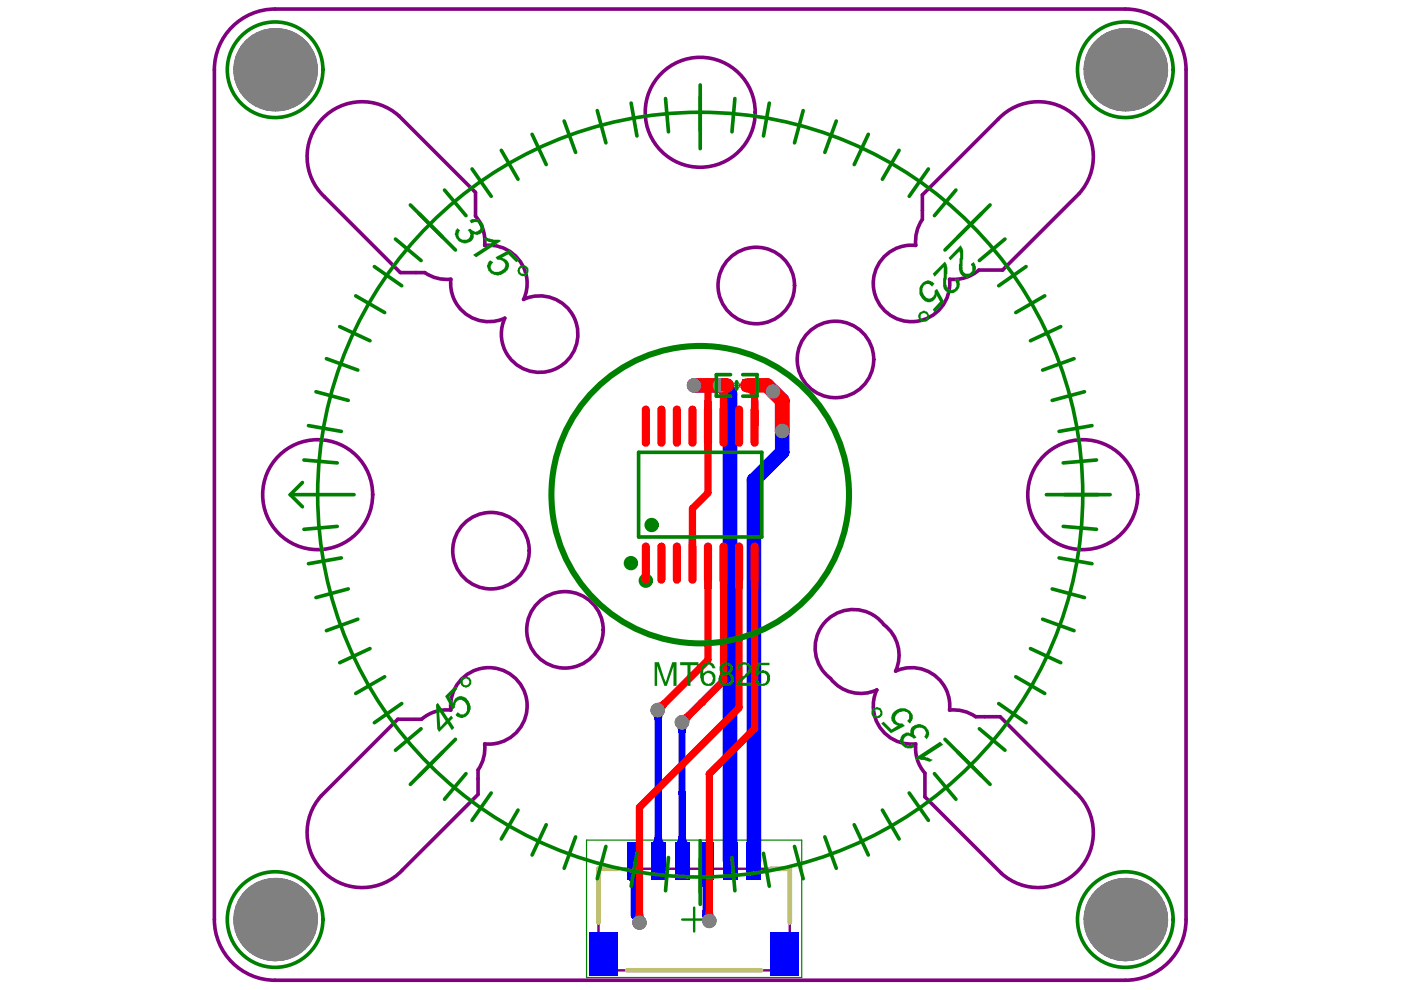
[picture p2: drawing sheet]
<svg xmlns="http://www.w3.org/2000/svg" width="297mm" height="210mm" viewBox="0 0 297 210" stroke-linecap="round" stroke-linejoin="round" font-family="sans-serif">
<path d="M144.6 195h5.1M147.2 192.4v5.1" fill="none" stroke="#008000" stroke-width=".51"/>
<path d="M124.4 178.1h45.6v29.2h-45.6z" fill="none" stroke="#008000" stroke-width=".25"/>
<g fill="none" stroke="#008000" stroke-width=".21">
<path d="M155.2 81.7h2M156.2 80.7v2"/>
<circle cx="156.2" cy="81.7" r=".64"/>
</g>
<circle cx="136.9" cy="123.1" r=".76" fill="none" stroke="#008000" stroke-width="1.5"/>
<path d="M126.9 184.2h40.5v21.5h-40.5z" fill="none" stroke="#800080" stroke-width=".51"/>
<g fill="none" stroke="#008000" stroke-width=".77">
<circle cx="58.3" cy="14.8" r="10.1"/>
<circle cx="238.6" cy="14.8" r="10.1"/>
<circle cx="58.3" cy="195" r="10.1"/>
<circle cx="238.6" cy="195" r="10.1"/>
</g>
<g fill="none" stroke="#800080" stroke-width=".77">
<path d="M48.8 6.2a12.8 12.8 0 0 1 9.5-4.3h180.3a12.9 12.9 0 0 1 12.9 12.9v180.2a12.9 12.9 0 0 1-12.9 12.8h-180.3a12.9 12.9 0 0 1-12.8-12.8v-180.2a12.8 12.8 0 0 1 3.3-8.6zM195.6 41.3l16-16a11.7 11.7 0 0 1 16.4-.7 11.7 11.7 0 0 1 .8 16.4l-16.2 16.3h-5.1a8.1 8.1 0 0 1-6.2 1.9 8.1 8.1 0 0 1-7.7 9 8.1 8.1 0 0 1-8.4-8.4 8.1 8.1 0 0 1 9-7.8 8.1 8.1 0 0 1 1.4-5.5zM111 63.5a8.1 8.1 0 0 0-8.2-11.5 8.1 8.1 0 0 0-2-6.2v-5l-16.2-16.2a11.7 11.7 0 0 0-16.4 .7 11.7 11.7 0 0 0 .6 16.4l16.1 16.1h5.2a8.2 8.2 0 0 0 5.5 1.4 8.1 8.1 0 0 0 11.4 8.3 8.1 8.1 0 0 0 6.3 11.4 8.1 8.1 0 0 0 9.1-9.2 8.1 8.1 0 0 0-11.4-6.2M95.6 150.5a8.1 8.1 0 0 1 7.8-8.9 8.1 8.1 0 0 1 8.4 8.4 8.1 8.1 0 0 1-9 7.7 8.1 8.1 0 0 1-1.4 5.5v5.2l-16.1 16.1a11.7 11.7 0 0 1-16.4 .6 11.7 11.7 0 0 1-.8-16.4l16.2-16.2h5.1a8.1 8.1 0 0 1 6.2-1.9M176.1 143.9a8.1 8.1 0 0 0 9.8 2.4M176.1 143.9a8.1 8.1 0 0 1-1-12.2 8.1 8.1 0 0 1 12.3 .7 8.2 8.2 0 0 1 2.5 9.9 8.1 8.1 0 0 1 11.4 8.2M185.9 146.3a8.1 8.1 0 0 0 8.2 11.4M201.3 150.6a8.1 8.1 0 0 1 5.6 1.4h5.1l16.1 16a11.7 11.7 0 0 1 .6 16.4 11.7 11.7 0 0 1-16.4 .8l-16.2-16.2v-5.1a8.1 8.1 0 0 1-1.9-6.2"/>
<circle cx="148.5" cy="23.8" r="11.7"/>
<circle cx="160.3" cy="60.5" r="8.1"/>
<circle cx="177.1" cy="76.2" r="8.1"/>
<circle cx="67.4" cy="104.9" r="11.7"/>
<circle cx="104.1" cy="116.8" r="8.1"/>
<circle cx="229.6" cy="104.9" r="11.7"/>
<circle cx="119.8" cy="133.5" r="8.1"/>
</g>
<path d="M130.9 184.2h-4v11.4M163.4 184.2h4v11.4M133 205.7h28.4" fill="none" stroke="#c0c073" stroke-width="1"/>
<circle cx="159.8" cy="175.8" r=".63" fill="none" stroke="#c0c073" stroke-width="1.3"/>
<g fill="#00f">
<path d="M148.9 192.9l1.6-.1 .1 .7 .3 .3-2 .9z"/>
<path d="M143.5 154.2h2.2l-.3 .5v.7h-1.6l-.1-.7z"/>
<path d="M138.5 151.8l2.1-.2-.3 1.2-1.5 .1-.1-.7z"/>
<path d="M148.2 186.5h3a1.19 1.19 0 0 0-.7 1.5h-1.6a1.19 1.19 0 0 0-.7-1.5z"/>
<path d="M143.9 177.1h1.5a1.19 1.19 0 0 0 .7 1.5h-3a1.19 1.19 0 0 0 .8-1.5z"/>
<path d="M138.8 177.1h1.5a1.19 1.19 0 0 0 .8 1.5h-3a1.19 1.19 0 0 0 .7-1.5z"/>
<path d="M133 186.5h3a1.19 1.19 0 0 0-.7 1.5h-1.6a1.19 1.19 0 0 0-.7-1.5z"/>
</g>
<path d="M147.2 81.7h5.8l1.8 1.8v99.1M163.9 83l1.9 1.9v10.9l-6 6v80.8" fill="none" stroke="#00f" stroke-width="3.1"/>
<path d="M139.4 150.6l.2 .1v31.9M144.6 153.1v29.5M134.5 182.6v11.5l1.1 1.1v.4M149.7 182.6v11.5l.7 .7v.4" fill="none" stroke="#00f" stroke-width="1.5"/>
<g fill="#808080">
<circle cx="139.4" cy="150.6" r="1.55"/>
<circle cx="144.6" cy="153.1" r="1.55"/>
<circle cx="135.6" cy="195.6" r="1.55"/>
<circle cx="165.8" cy="91.4" r="1.55"/>
<circle cx="163.9" cy="83" r="1.55"/>
<circle cx="152.6" cy="81.7" r="1.55"/>
<circle cx="147.2" cy="81.7" r="1.55"/>
<circle cx="150.4" cy="195.2" r="1.55"/>
<circle cx="58.3" cy="195" r="8.9"/>
<circle cx="58.3" cy="14.8" r="8.9"/>
<circle cx="238.6" cy="195" r="8.9"/>
<circle cx="238.6" cy="14.8" r="8.9"/>
</g>
<g fill="#00f">
<path d="M133 178.6h3v7.9h-3z" fill-rule="evenodd"/>
<path d="M138 178.6h3.1v7.9h-3.1z" fill-rule="evenodd"/>
<path d="M143.1 178.6h3.1v7.9h-3.1z" fill-rule="evenodd"/>
<path d="M163.4 197.6h6.1v9.1h-6.1z" fill-rule="evenodd"/>
<path d="M124.9 197.6h6v9.1h-6z" fill-rule="evenodd"/>
<path d="M148.2 178.6h3v7.9h-3z" fill-rule="evenodd"/>
<path d="M153.3 178.6h3v7.9h-3z" fill-rule="evenodd"/>
<path d="M158.3 178.6h3.1v7.9h-3.1z" fill-rule="evenodd"/>
</g>
<g fill="#f00">
<path d="M149.6 193h1.6v.7l.3 .4h-2.2l.2-.4z"/>
<path d="M152.2 83.2l1.9-1 .1 1.8-1.6 .2-.1-.7z"/>
<path d="M134.8 193.3h1.6v.8l.3 .4h-2.2l.2-.4z"/>
<path d="M144.6 151.6l.5-.2 .6-.4 1 1.1-.4 .5-.2 .5z"/>
<path d="M139.5 149l.4-.1 .6-.5 1.1 1.1-.5 .6-.1 .5z"/>
<path d="M152.9 83h2a1.19 1.19 0 0 0-.7 1.5h-1.6z"/>
<path d="M159.2 84.9h1.6v1.6h-1.6z"/>
<path d="M152.6 84.9h1.6v1.6h-1.6z"/>
<path d="M149.3 84.9h1.6v1.6h-1.6z"/>
<path d="M149.3 94.2h1.6v1.6h-1.6z"/>
<path d="M159.2 123.2h1.6v1.6h-1.6z"/>
<path d="M155.9 123.2h1.6v1.6h-1.6z"/>
<path d="M152.6 123.2h1.6v1.6h-1.6z"/>
<path d="M149.3 123.2h1.6v1.6h-1.6z"/>
<path d="M146 114h1.6v1.5h-1.6z"/>
</g>
<path d="M150.1 119.4v20.5l-10.7 10.7M153.4 119.4v24.9l-4.6 4.6" fill="none" stroke="#f00" stroke-width="1.5"/>
<circle cx="148.8" cy="148.9" r=".77" fill="#f00"/>
<path d="M149.9 81.7l.2 .2v22.6l-3.3 3.3v11.6M152.6 81.7v.4l.8 .8v7.5M158.5 81.7v.3l1.5 1.5v6.9M148.8 148.9l-4.2 4.2M135.6 171.2v24.4M150.4 164.1v31.1" fill="none" stroke="#f00" stroke-width="1.5"/>
<path d="M147.2 81.7h5.4M158.5 81.7h4.1l3.2 3.2v6.5" fill="none" stroke="#f00" stroke-width="3.1"/>
<circle cx="153.9" cy="81.7" r="1.54" fill="#f00"/>
<path d="M152.6 81.7h1.3" fill="none" stroke="#f00" stroke-width="3.1"/>
<path d="M156.7 119.4v30.7l-21.1 21.1M160 119.4v35.1l-9.6 9.6" fill="none" stroke="#f00" stroke-width="1.5"/>
<g fill="#808080">
<circle cx="139.4" cy="150.6" r="1.55"/>
<circle cx="144.6" cy="153.1" r="1.55"/>
<circle cx="135.6" cy="195.6" r="1.55"/>
<circle cx="165.8" cy="91.4" r="1.55"/>
<circle cx="163.9" cy="83" r="1.55"/>
<circle cx="152.6" cy="81.7" r="1.55"/>
<circle cx="147.2" cy="81.7" r="1.55"/>
<circle cx="150.4" cy="195.2" r="1.55"/>
<circle cx="58.3" cy="195" r="8.9"/>
<circle cx="58.3" cy="14.8" r="8.9"/>
<circle cx="238.6" cy="195" r="8.9"/>
<circle cx="238.6" cy="14.8" r="8.9"/>
</g>
<g fill="none" stroke="#f00" stroke-width="1.7">
<path d="M136.9 86.8v7.1M140.2 86.8v7.1M143.5 86.8v7.1M146.8 86.8v7.1M150.1 86.8v7.1M153.4 86.8v7.1M156.7 86.8v7.1M160 86.8v7.1M136.9 115.9v7M140.2 115.9v7M143.5 115.9v7M146.8 115.9v7"/>
<path d="M150.1 115.9v7M153.4 115.9v7M156.7 115.9v7M160 115.9v7"/>
</g>
<g fill="#f00">
<path d="M152.9 80.4h2v2.6h-2z" fill-rule="evenodd"/>
<path d="M157.5 80.4h2v2.6h-2z" fill-rule="evenodd"/>
</g>
<g fill="none" stroke="#008000" stroke-width=".77">
<path d="M148.5 18v13.5M100.1 35.8l4 5.8M106.3 31.9l3.5 6.1M112.8 28.5l3 6.4M119.6 25.7l2.4 6.6M126.6 23.4l1.9 6.9M133.8 21.9l1.2 6.9M141.1 20.9l.6 7.1M155.8 20.9l-.6 7.1M163.1 21.9l-1.2 6.9M170.3 23.4l-1.8 6.9M177.3 25.7l-2.4 6.6"/>
<path d="M184.1 28.5l-3 6.4M190.6 31.9l-3.5 6.1M196.8 35.8l-4 5.8M79.4 56.5l5.8 4.1M83.8 50.7l5.5 4.5M87 43.4l9.6 9.6M94.2 40.3l4.6 5.4M202.7 40.3l-4.6 5.4M209.9 43.4l-9.5 9.6M213.1 50.7l-5.5 4.5M217.5 56.5l-5.8 4.1M69.2 76l6.7 2.5"/>
<path d="M72 69.2l6.4 3M75.4 62.7l6.2 3.6M154.9 79.4h-3v4.6h3M157.5 79.4h3v4.6h-3M221.5 62.7l-6.1 3.6M224.9 69.2l-6.4 3M227.7 76l-6.6 2.5M64.4 97.5l7.1 .6M65.4 90.2l7 1.3M67 83.1l6.8 1.8M135.4 95.9h26.1v18h-26.1zM156.2 80.9v1.6"/>
<path d="M229.9 83.1l-6.8 1.8M231.5 90.2l-7 1.3M232.5 97.5l-7.1 .6M61.5 104.9h13.6M61.5 104.9l2.6 2.6M64.1 102.3l-2.6 2.6M71.5 111.6l-7.1 .6M72.4 118.3l-7 1.2M221.9 104.9h13.5M224.5 118.3l7 1.2M225.4 111.6l7.1 .6M73.8 124.9l-6.8 1.8"/>
<path d="M75.9 131.3l-6.7 2.4M78.4 137.5l-6.4 3M218.5 137.5l6.4 3M221.1 131.3l6.6 2.4M223.1 124.9l6.8 1.8M81.6 143.5l-6.2 3.5M85.2 149.2l-5.8 4M89.3 154.5l-5.5 4.6M96.6 156.8l-9.6 9.5M200.4 156.8l9.5 9.5M207.6 154.5l5.5 4.6M211.7 149.2l5.8 4"/>
<path d="M215.4 143.5l6.1 3.5M98.8 164l-4.6 5.5M104.1 168.1l-4 5.8M109.8 171.8l-3.5 6.1M115.8 174.9l-3 6.4M122 177.4l-2.4 6.7M128.5 179.5l-1.9 6.8M148.5 178.2v13.6M168.5 179.5l1.8 6.8M174.9 177.4l2.4 6.7M181.1 174.9l3 6.4M187.1 171.8l3.5 6.1"/>
<path d="M192.8 168.1l4 5.8M198.1 164l4.6 5.5M135 180.9l-1.2 7M141.7 181.8l-.6 7.1M155.2 181.8l.6 7.1M161.9 180.9l1.2 7"/>
</g>
<g fill="#008000">
<path d="M138.8 140.4h.9l1.4 4.2 1.4-4.2h.9v5h-.6v-4.1l-1.4 4.1h-.5l-1.6-4.2v4.2h-.5z"/>
<path d="M144.2 140.4h3.9v.6h-1.7v4.4h-.6v-4.4h-1.6z"/>
<path d="M156.4 141a1.74 1.74 0 0 1 2.7 0v.2a1.11 1.11 0 0 1-.2 1.6l-1.9 2h2.4v.6h-3.3v-.1a3.6 3.6 0 0 1 1.5-1.9l.1-.2a2.02 2.02 0 0 0 1.1-1.6 .99 .99 0 0 0-.9-.7 .99 .99 0 0 0-.9 .5l-.2 .5-.6-.1z"/>
<path d="M160.6 140.5h2.5v.5h-2l-.3 1.5 .3-.2a1 1 0 0 1 1.1-.1h.2a1.75 1.75 0 0 1 .5 2.7 1.88 1.88 0 0 1-2.5 .1l-.4-.9 .7-.1v.1a.98 .98 0 0 0 1.5 .7 1.43 1.43 0 0 0 .2-1.8l-.3-.3h-.4a.92 .92 0 0 0-1 .4h-.5z"/>
<path d="M194 160.7l5.3-3.4 .7 .6-4 2.6 .7 .1 1.1 .5-.7 .4-2-.5-.7 .1z"/>
<path d="M191.2 155.8h.1a1.29 1.29 0 0 1 1.7-.3h.1h-.1v-.3a1.54 1.54 0 0 1 1.4-1.5 2.07 2.07 0 0 1 2.2 .9 1.4 1.4 0 0 1 0 1.9l-.1 .2-.5-.5 .1-.1a1.17 1.17 0 0 0-.8-1.8 1.16 1.16 0 0 0-1.3 .4 1.16 1.16 0 0 0 0 1.4l.3 .3-.5 .2-.4-.2a1.02 1.02 0 0 0-1.4-.2 1.02 1.02 0 0 0-.2 1.4 1.02 1.02 0 0 0 1.3 .3l.4-.1 .4 .6a2.01 2.01 0 0 1-3.1-1.7z"/>
<path d="M186.8 153.4l.5-.4 1.7 1.7 1.4-.9a1.62 1.62 0 0 1-1.4-1.4 1.62 1.62 0 0 1 .9-1.7v-.1a2.44 2.44 0 0 1 3.6 1v.9h-.1l-.3 .6-.2 .3-.5-.5a1.16 1.16 0 0 0 .3-1.4 1.16 1.16 0 0 0-1.2-.7 1.74 1.74 0 0 0-1.7 1.8l.5 .7 1 .1 .5 .5-2.9 1.6z"/>
<path d="M203.7 52v.1a3.2 3.2 0 0 1 .5 2.6l-.1 1.4a2.06 2.06 0 0 0 .4 1.8h.1a.97 .97 0 0 0 1.1 .1 .97 .97 0 0 0 .4-1v-.5l-.2-.3v-.2l.5-.4a1.93 1.93 0 0 1 .1 2.3 1.93 1.93 0 0 1-2.2 .8 2.02 2.02 0 0 1-1-1.8l.1-2.1 .2-.1-.2-1.4-1.9 1.9-.4-.5z"/>
<path d="M197.8 58l2.5-2.5v.1a2.67 2.67 0 0 1 .4 2.6v.7a2.07 2.07 0 0 0 .5 2.5 1.1 1.1 0 0 0 1.3-.3 1.1 1.1 0 0 0 .2-1.3l-.3-.4 .7-.5v.2a1.88 1.88 0 0 1-1.3 3.1 1.79 1.79 0 0 1-1.8-2.1l.1-3.5-1.9 2.1z"/>
<path d="M195.5 60.1a1.8 1.8 0 0 1 1.9-.5v.1h.2l.6 .4-.7 .6a.97 .97 0 0 0-1-.5 .97 .97 0 0 0-.8 .8 1.86 1.86 0 0 0 .7 2.1 1.17 1.17 0 0 0 1.2 0 1.17 1.17 0 0 0 .6-1.2v-.3l.5-.4 1.5 2.9-2 2.2-.4-.7 1.5-1.6-.8-1.5a1.58 1.58 0 0 1-1.1 1.6 1.58 1.58 0 0 1-1.8-.8 2.61 2.61 0 0 1-.5-2.7z"/>
<path d="M96.8 48.5l.2-.1 .6 .5a1.11 1.11 0 0 0-.3 1.4 1.11 1.11 0 0 0 1.3 .5 1.1 1.1 0 0 0 1.1-.8 1.1 1.1 0 0 0-.6-1.2l.7-.3 .4 .4a.94 .94 0 0 0 1.4-.1 1.03 1.03 0 0 0 0-1.3 1.03 1.03 0 0 0-1.3-.3l-.4 .1-.4-.6h.2a1.9 1.9 0 0 1 2 0 1.9 1.9 0 0 1 .9 1.8l-.1 .1a1.52 1.52 0 0 1-2.1 1.1 1.77 1.77 0 0 1-1.5 1.9 2.2 2.2 0 0 1-2.5-2.2z"/>
<path d="M102.5 50.7l.6-.4 .3 .1a3.9 3.9 0 0 0 2.4 .4l.4 .3-5.3 3.5-.6-.6 4-2.5-1.3-.4z"/>
<path d="M103.5 55.6l.4-.4 .7 .5a1.1 1.1 0 0 0-.4 1.4 1.1 1.1 0 0 0 1.4 .5 1.58 1.58 0 0 0 1.5-1.2 1.32 1.32 0 0 0-1.5-1.3l-.5-.5 2.8-1.6 2.2 2.2-.7 .4-1.6-1.7-1.4 .8a1.66 1.66 0 0 1 1.4 1.2 1.66 1.66 0 0 1-.5 1.7 2.57 2.57 0 0 1-3.8-.2v-.3a1.1 1.1 0 0 1 0-1.4z"/>
<path d="M94.4 147.6l2.2-2.2 .4 .7-1.7 1.6 .8 1.5v-.2a1.72 1.72 0 0 1 1.3-1.3 1.72 1.72 0 0 1 1.7 .7 2.3 2.3 0 0 1-.7 3.7h-.2a1 1 0 0 1-1.1-.1l-.5-.4 .5-.6a1.05 1.05 0 0 0 1.3 .4 1.05 1.05 0 0 0 .6-1.2 1.57 1.57 0 0 0-1.7-1.8l-.7 .6-.2 1.1-.5 .3z"/>
<path d="M148.8 141.2a1.18 1.18 0 0 1 1.1-.7 1.24 1.24 0 0 1 1.6 .9l.2 .3h-.7a.91 .91 0 0 0-1-.8 .91 .91 0 0 0-.8 1h-.1v.9a.69 .69 0 0 1 .8-.5v-.1a1.45 1.45 0 0 1 1.8 1.7v.1a1.35 1.35 0 0 1-1.6 1.4 1.53 1.53 0 0 1-1.5-1.5 3.8 3.8 0 0 1 .2-2.7zM149.2 143.2a1.33 1.33 0 0 0 .9 1.8l.4-.1a1.15 1.15 0 0 0 .5-1.5 .9 .9 0 0 0-.8-.7 .9 .9 0 0 0-.8 .5z"/>
<path d="M153.2 141.3v.4h-.1h.1a.75 .75 0 0 0 .6 .8 .75 .75 0 0 0 .8-.4 .77 .77 0 0 0-.6-1.2h-.3zM153.1 143.4v.1a.98 .98 0 0 0 .3 1.3 .98 .98 0 0 0 1.4-.3h.1a1.1 1.1 0 0 0-.9-1.5l-.6 .1zM152.7 141l.3-.2a1.39 1.39 0 0 1 2 .1 1.01 1.01 0 0 1 .4 1 1.01 1.01 0 0 1-.8 .8 1.46 1.46 0 0 1 .3 2.6 1.89 1.89 0 0 1-2.5-.7v-.2a1.07 1.07 0 0 1 .7-1.6l.1-.1a1.11 1.11 0 0 1-.5-1.7z"/>
<path d="M185.3 150.7a.79 .79 0 0 0 .2 1 .79 .79 0 0 0 1.1-.1v-.1a.76 .76 0 0 0-.3-.9 .76 .76 0 0 0-.9 0zM184.8 151.1a1.17 1.17 0 0 1 2.3 0 1.17 1.17 0 0 1-2.3 0z"/>
<path d="M195.2 67.1a.69 .69 0 0 0 1.3 0 .69 .69 0 0 0-1.3 0zM194.9 66.3l.4-.2a.64 .64 0 0 1 .9-.1 1.15 1.15 0 0 1 .5 1.9 1.15 1.15 0 0 1-1.9-.5 .99 .99 0 0 1 .1-1.1z"/>
<path d="M110.3 56.9a.73 .73 0 0 0 .5 1.1 .73 .73 0 0 0 .8-.9l-.6-.5zM110.1 56.5a1.19 1.19 0 0 1 1.9 .4 1.19 1.19 0 0 1-1 1.6 1.19 1.19 0 0 1-1.2-.7 1.19 1.19 0 0 1 .3-1.3z"/>
<path d="M93.1 150.7l.2 3.5 1.2-1.3zM92.4 149.4l.4-.4 2.2 3.4 .7-.7 .4 .5-.7 .7 .9 1.4-.5 .5-.9-1.4-1.8 1.8-.4-.6z"/>
<path d="M98.1 144.6a.7 .7 0 0 0 1.4 0 .7 .7 0 0 0-1.4 0zM97.7 144a1.18 1.18 0 0 1 1.6-.4 1.18 1.18 0 0 1 .5 1.6 .69 .69 0 0 1-.8 .5 1.16 1.16 0 0 1-1.4-1.3z"/>
</g>
<circle cx="148.5" cy="104.9" r="81.1" fill="none" stroke="#008000" stroke-width=".77"/>
<circle cx="148.5" cy="104.9" r="31.5" fill="none" stroke="#008000" stroke-width="1.3"/>
<g fill="none" stroke="#008000" stroke-width="1.5">
<circle cx="133.8" cy="119.4" r=".76"/>
<circle cx="138.2" cy="111.3" r=".76"/>
</g>
</svg>
